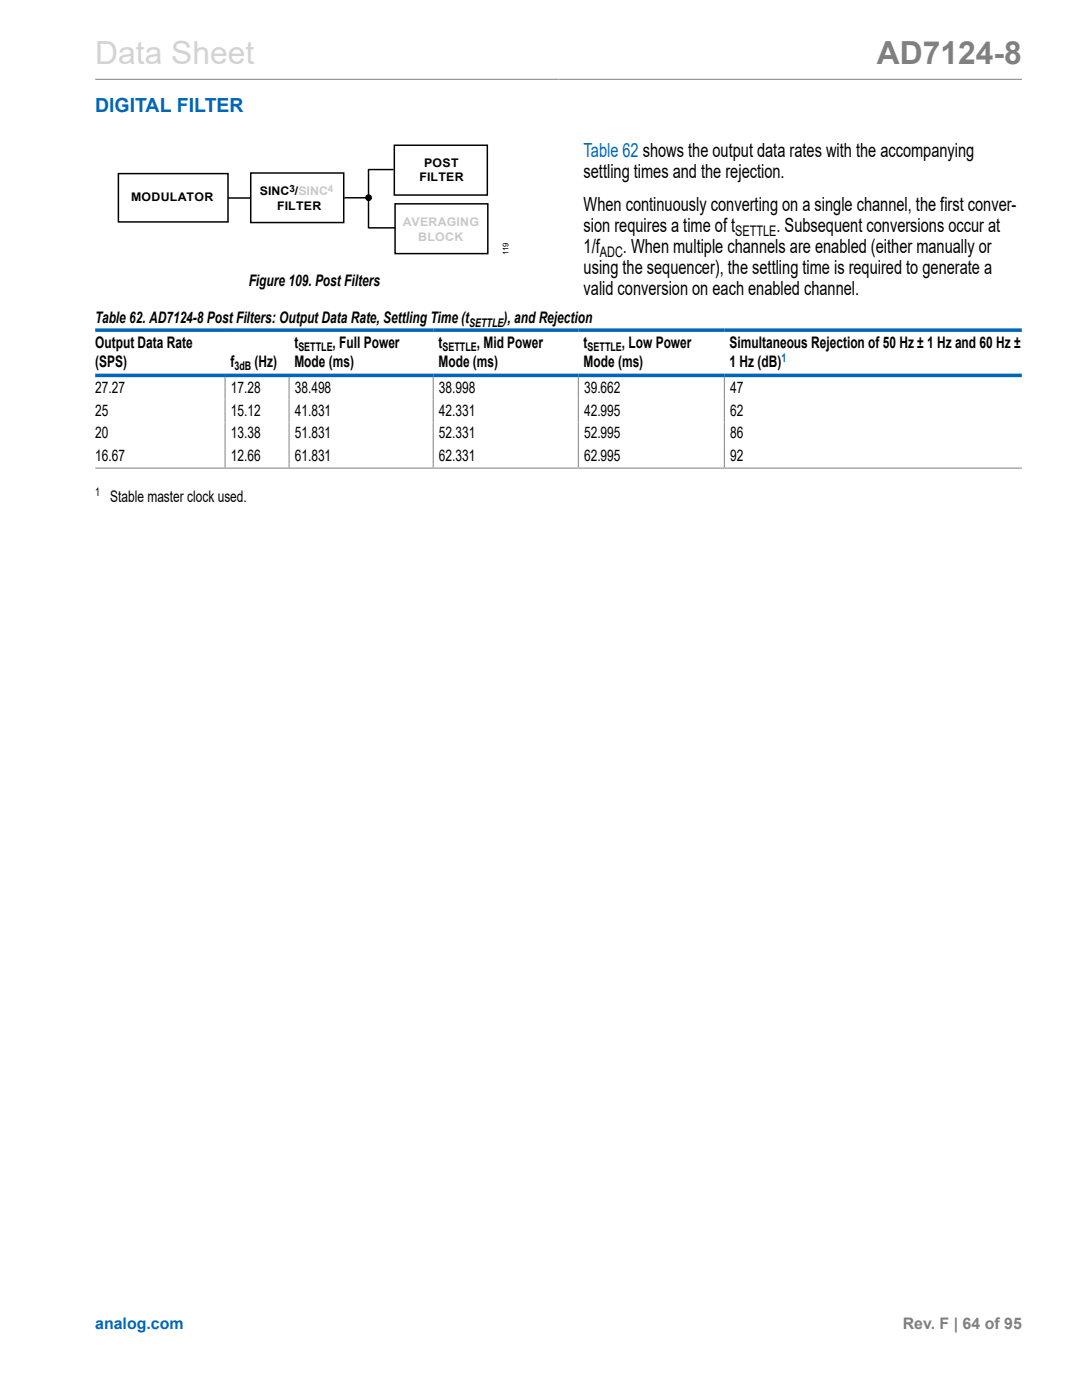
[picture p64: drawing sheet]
<svg xmlns="http://www.w3.org/2000/svg" width="216mm" height="279mm" viewBox="0 0 216 279" stroke-linecap="round" stroke-linejoin="round" font-family="sans-serif">
<defs><g id="words">
<text font-size="6.3" fill="#d3d3d3" x="19" y="12.7">Data Sheet</text>
<text font-size="6.3" fill="#808080" x="175" y="12.7">AD7124-8</text>
<g font-size="3.9" fill="#0067b8">
<text x="19" y="22.3">DIGITAL FILTER</text>
<text x="116.4" y="31.2">Table 62 shows the output data rates with the accompanying</text>
</g>
<g font-size="3.9">
<text x="116.4" y="35.5">settling times and the rejection.</text>
<text x="116.4" y="42">When continuously converting on a single channel, the first conver-</text>
<text x="116.4" y="46.3">sion requires a time of t</text>
<text x="154.9" y="46.3">. Subsequent conversions occur at</text>
<text x="116.5" y="50.5">1/f</text>
<text x="124.3" y="50.5">. When multiple channels are enabled (either manually or</text>
<text x="116.5" y="54.7">using the sequencer), the settling time is required to generate a</text>
<text x="116.5" y="59">valid conversion on each enabled channel.</text>
</g>
<g font-size="3.2">
<text x="49.6" y="57.1">Figure 109. Post Filters</text>
<text x="19" y="64.5">Table 62. AD7124-8 Post Filters: Output Data Rate, Settling Time (t</text>
<text x="100.5" y="64.5">), and Rejection</text>
<text x="19" y="69.4">Output Data Rate</text>
<text x="58.7" y="69.4">t</text>
<text x="66.4" y="69.4">, Full Power</text>
<text x="87.5" y="69.4">t</text>
<text x="95.1" y="69.4">, Mid Power</text>
<text x="116.5" y="69.4">t</text>
<text x="124.1" y="69.4">, Low Power</text>
<text x="145.6" y="69.4">Simultaneous Rejection of 50 Hz ± 1 Hz and 60 Hz ±</text>
<text x="19" y="73.2">(SPS)</text>
<text x="46" y="73.2">f</text>
<text x="50.8" y="73.2">(Hz)</text>
<text x="58.7" y="73.2">Mode (ms)</text>
<text x="87.5" y="73.2">Mode (ms)</text>
<text x="116.5" y="73.2">Mode (ms)</text>
<text x="145.6" y="73.2">1 Hz (dB)</text>
<text x="19" y="78.4">27.27</text>
<text x="19" y="83">25</text>
<text x="46.1" y="78.4">17.28</text>
<text x="46.1" y="83">15.12</text>
<text x="58.8" y="78.4">38.498</text>
<text x="58.8" y="83">41.831</text>
<text x="87.6" y="78.4">38.998</text>
<text x="87.6" y="83">42.331</text>
<text x="116.5" y="78.4">39.662</text>
<text x="116.5" y="83">42.995</text>
<text x="145.7" y="78.4">47</text>
<text x="145.7" y="83">62</text>
<text x="19" y="87.5">20</text>
<text x="46.1" y="87.5">13.38</text>
<text x="58.8" y="87.5">51.831</text>
<text x="87.6" y="87.5">52.331</text>
<text x="116.5" y="87.5">52.995</text>
<text x="145.7" y="87.5">86</text>
<text x="19" y="92">16.67</text>
<text x="46.1" y="92">12.66</text>
<text x="58.8" y="92">61.831</text>
<text x="87.6" y="92">62.331</text>
<text x="116.5" y="92">62.995</text>
<text x="145.7" y="92">92</text>
<text x="22" y="100.1">Stable master clock used.</text>
</g>
<text font-size="3.2" fill="#0067b8" x="19" y="265.3">analog.com</text>
<text font-size="3.2" fill="#808080" x="180.1" y="265.3">Rev. F | 64 of 95</text>
<g font-size="2.9">
<text x="146.7" y="47">SETTLE</text>
<text x="119.7" y="51.3">ADC</text>
</g>
<g font-size="2.4">
<text x="84.6" y="33.4">POST</text>
<text x="26.2" y="40.2">MODULATOR</text>
<text x="51.9" y="39">SINC /SINC</text>
<text x="55.3" y="41.8">FILTER</text>
<text x="83.7" y="36.2">FILTER</text>
<text x="93.6" y="65.2">SETTLE</text>
<text x="59.5" y="70">SETTLE</text>
<text x="88.3" y="70">SETTLE</text>
<text x="117.2" y="70">SETTLE</text>
<text x="46.8" y="73.9">3dB</text>
<text x="19" y="99.1">1</text>
</g>
<g font-size="2.4" fill="#c8c8c8">
<text x="80.4" y="45.2">AVERAGING</text>
<text x="83.5" y="48">BLOCK</text>
</g>
<text font-size="2.4" fill="#0067b8" x="155.9" y="72.2">1</text>
<text font-size="2" x="57.8" y="38.4">3</text>
<text font-size="2" fill="#c8c8c8" x="65.4" y="38.4">4</text>
<text font-size="1.6" x="101.5" y="50.9" transform="rotate(-90 101.5 50.9)">119</text>
</g></defs>
<path d="M19 15.8h184.9M44.9 75.3v18M57.7 75.3v18M86.4 75.3v18M115.4 75.3v18M144.5 75.3v18M19 93.4h184.9" fill="none" stroke="#808080" stroke-width=".2"/>
<path d="M23.6 34.6h21.9v9.7h-21.9zM45.5 39.5h4.6M50 34.5h18.6v9.9h-18.6zM68.7 39.5h4.7M73.5 33.8v11.8M73.5 33.8h5M78.7 29h18.5v9.9h-18.5zM73.6 45.5h5.3M78.8 40.7h18.5v9.9h-18.5z" fill="none" stroke="#000" stroke-width=".3"/>
<path d="M86.3 28.5l-3.3 .1M85.3 51.2h5.5" fill="none" stroke="#fff" stroke-width=".2"/>
<circle cx="73.5" cy="39.5" r=".57" fill="#000"/>
<circle cx="73.5" cy="39.5" r=".57" fill="none" stroke="#000" stroke-width=".2"/>
<path d="M19 65.9h184.9M19 74.9h184.9" fill="none" stroke="#0067b8" stroke-width=".71"/>
<use href="#words"/>
</svg>
